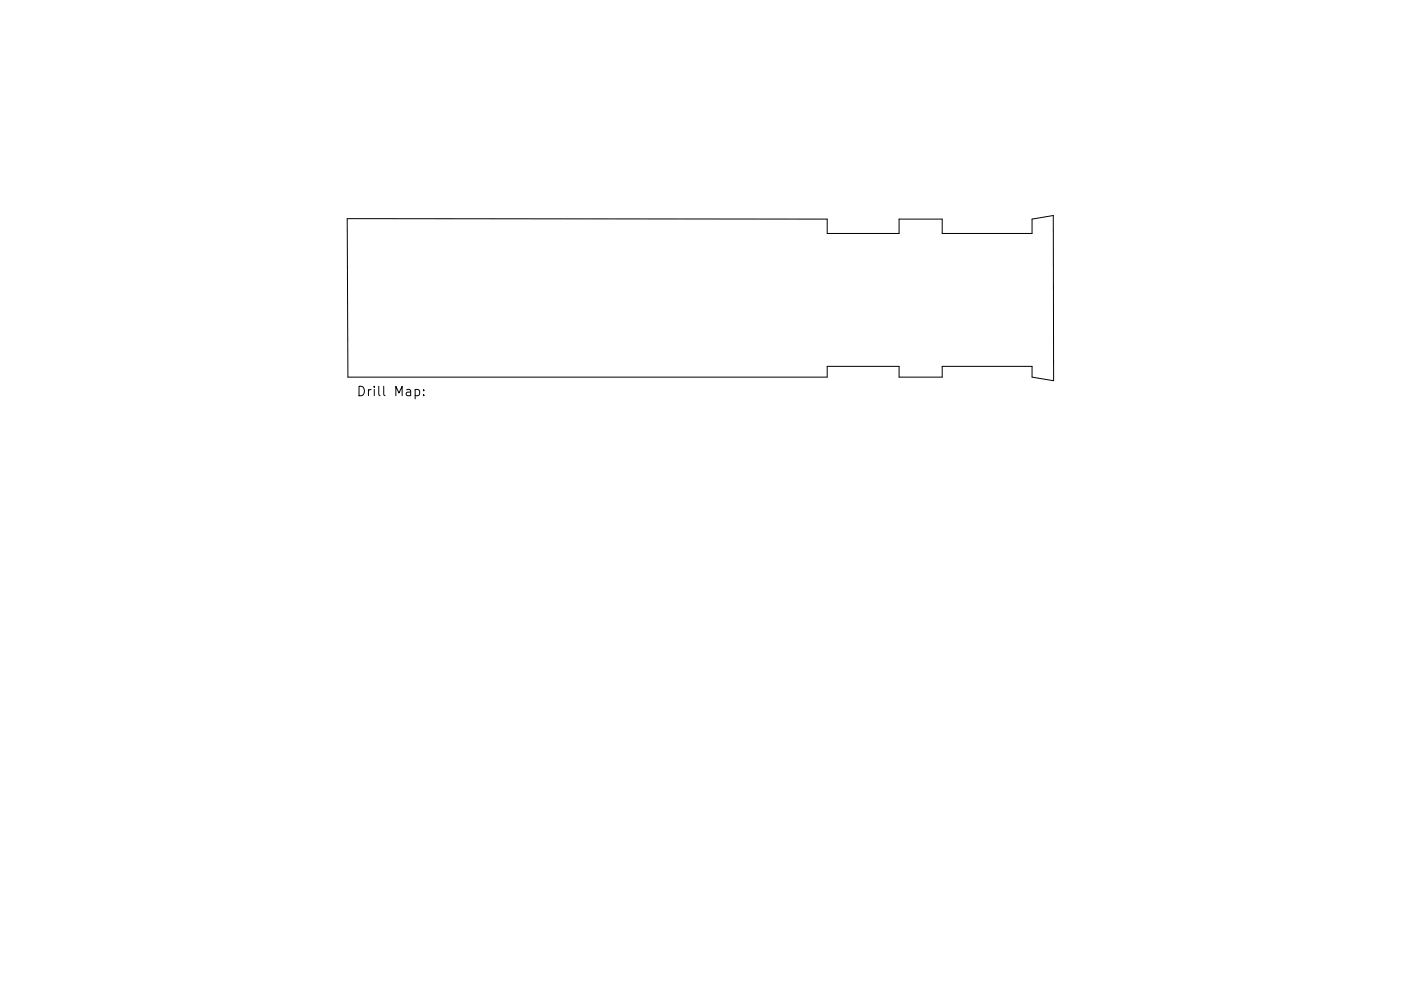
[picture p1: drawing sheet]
<svg xmlns="http://www.w3.org/2000/svg" width="297mm" height="210mm" viewBox="0 0 297 210" stroke-linecap="round" stroke-linejoin="round" font-family="sans-serif">
<defs><g id="words">
<text font-size="2.8" x="75.5" y="84.1">Drill Map:</text>
</g></defs>
<path d="M73.6 46.4l101.8 .1v3h15.2v-3h9.2v3h19v-3l4.5-.8 .1 35.1-4.6-.8v-2.3h-19v2.3h-9.2v-2.3h-15.2v2.3h-101.6zM88 82.7l.6-.1 .4 .4v.6l-.2 .3h-.8M89.8 83.8v.2M89.8 82.7v.2" fill="none" stroke="#000" stroke-width=".21"/>
<use href="#words"/>
</svg>
